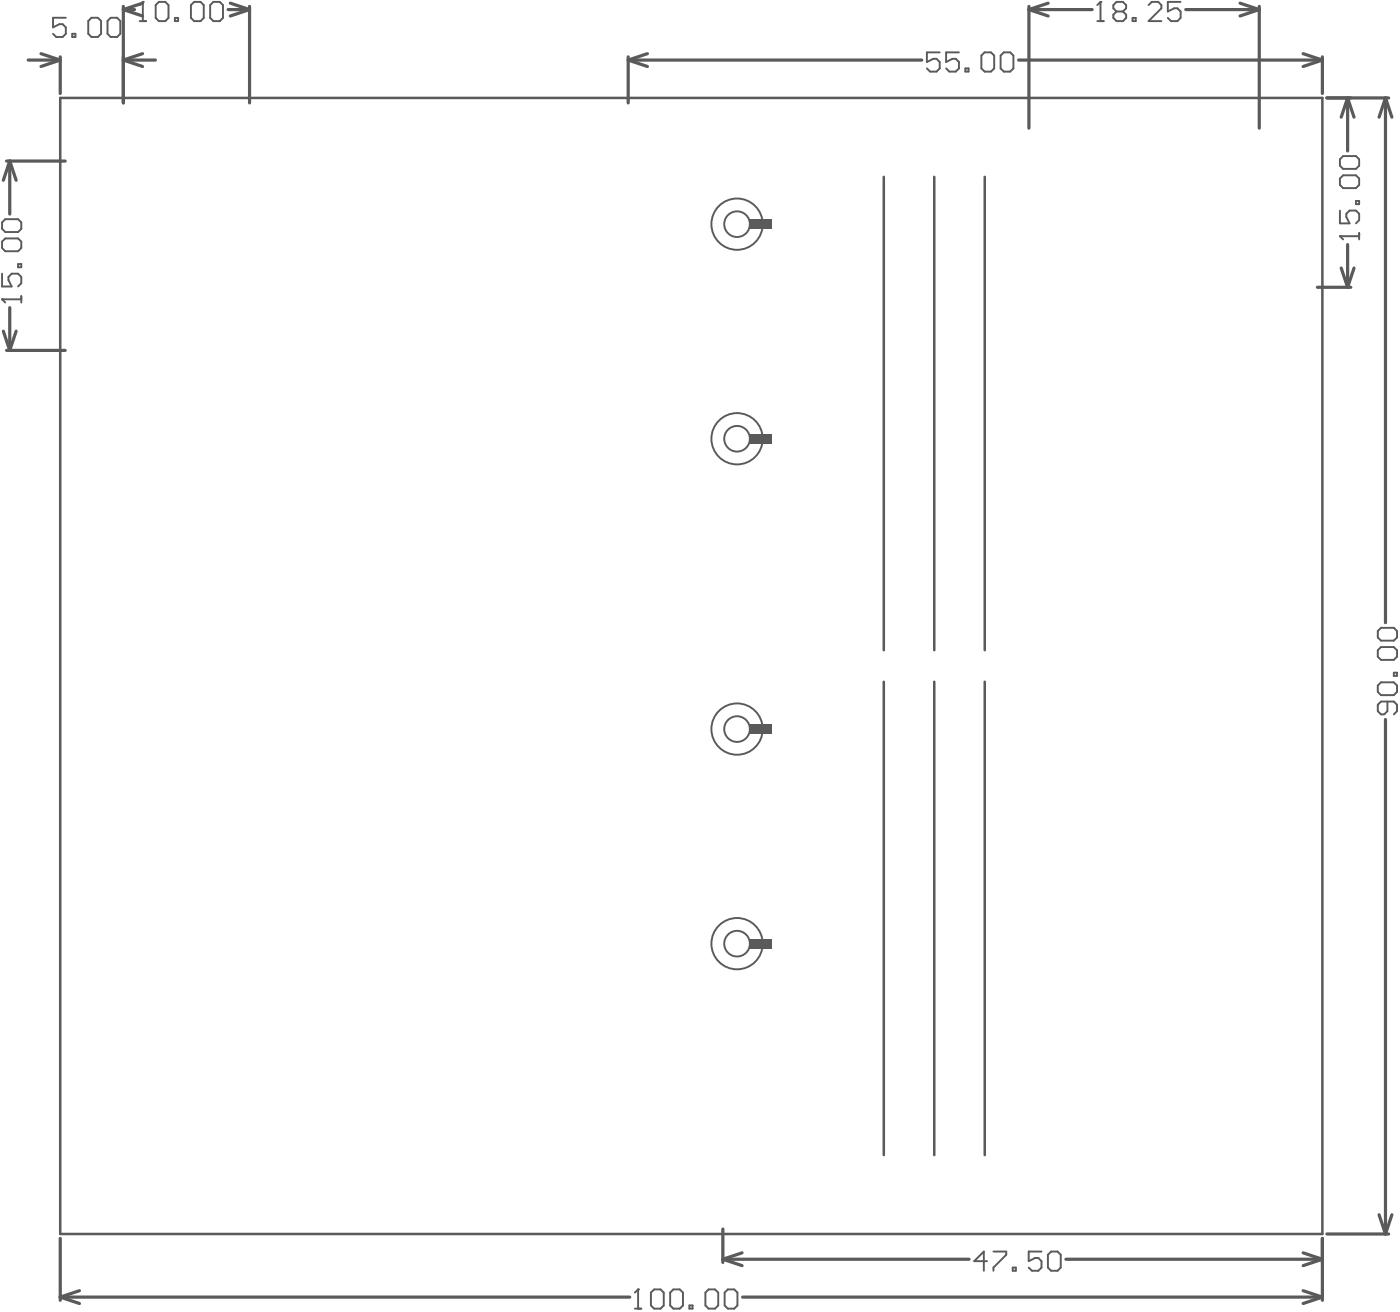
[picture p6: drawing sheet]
<svg xmlns="http://www.w3.org/2000/svg" width="369mm" height="346mm" viewBox="0 0 369 346" stroke-linecap="round" stroke-linejoin="round" font-family="sans-serif">
<path d="M15.9 25.8h333v299.7h-333zM233.2 46.6v124.9M246.5 46.6v124.9M259.8 46.6v124.9M233.2 179.8v124.9M246.5 179.8v124.9M259.8 179.8v124.9" fill="none" stroke="#5a5a5a" stroke-width=".67"/>
<g fill="none" stroke="#5a5a5a" stroke-width=".85">
<path d="M7.4 15.8h8.5M10.8 14.2l5.1 1.6M15.9 15v9.7M15.9 15.8l-5.1 1.7M32.5 1.7v25.4M32.5 15.8h8.5M32.5 2.5h3M32.5 2.5l5.1 1.7M32.5 15.8l5.1 1.7M37.6 14.2l-5.1 1.6M37.6 .8l-5.1 1.7M60.2 2.5h5.6"/>
<path d="M60.8 .8l5 1.7M65.8 1.7v25.4M65.8 2.5l-5 1.7M165.7 15v12.1M165.7 15.8h77.5M165.7 15.8l5.1 1.7M170.8 14.2l-5.1 1.6M268.7 15.8h80.2M271.5 1.7v32.1M271.5 2.5h16.6M271.5 2.5l5 1.7M276.5 .8l-5 1.7"/>
<path d="M312.8 2.5h19.4M327.2 .8l5 1.7M332.2 2.5l-5 1.7M332.2 1.7v32.1M343.8 14.2l5.1 1.6M348.9 15v9.7M348.9 15.8l-5.1 1.7M350.1 25.8h16.3M355.5 25.8l1.7 5.1M355.5 25.8v14M355.5 25.8l-1.7 5.1M365.5 25.8l-1.7 5.1"/>
<path d="M365.5 25.8v138.5M365.5 25.8l1.7 5.1M1.7 42.5h15.5M2.6 42.5v14M2.6 42.5l1.7 5.1M2.6 42.5l-1.7 5.1M347.6 75.8h8.8M353.8 70.7l1.7 5.1M355.5 64.5v11.3M357.2 70.7l-1.7 5.1M.9 87.4l1.7 5M1.7 92.4h15.5"/>
<path d="M2.6 81.2v11.2M4.3 87.4l-1.7 5M365.5 189.8v135.7M15.9 326.7v16.3M190.7 324.2v8.8M190.7 332.2l5.1 1.6M190.7 332.2h65M195.8 330.5l-5.1 1.7M281.2 332.2h67.7M343.8 330.5l5.1 1.7M348.9 326.7v16.3M348.9 332.2l-5.1 1.6"/>
<path d="M350.1 325.5h16.3M363.8 320.4l1.7 5.1M367.2 320.4l-1.7 5.1M15.9 342.1l5.1 1.7M15.9 342.1h150.2M21 340.5l-5.1 1.6M195.9 342.1h153M343.8 340.5l5.1 1.6M348.9 342.1l-5.1 1.7"/>
</g>
<g fill="#5a5a5a">
<path d="M197.6 247.6h6v2.6h-6z" fill-rule="evenodd"/>
<path d="M197.6 114.5h6v2.5h-6z" fill-rule="evenodd"/>
<path d="M197.6 57.9h6v2.5h-6z" fill-rule="evenodd"/>
<path d="M197.6 191h6v2.6h-6z" fill-rule="evenodd"/>
</g>
<path d="M247.9 13.8h-3.4v2.6l1.7-.9h.9l.8 .9v1.6l-.8 .9h-1.7l-.9-.9M253 13.8h-3.4v2.6l1.7-.9h.8l.9 .9v1.6l-.9 .9h-1.6l-.9-.9M254.7 18h.8v.9h-.8zM258.9 14.7l.9-.9h1.6l.9 .9v3.3l-.9 .9h-1.6l-.9-.9zM264 14.7l.8-.9h1.7l.9 .9v3.3l-.9 .9h-1.7l-.8-.9zM.5 79h5.1M5.6 78.1v1.7" fill="none" stroke="#5a5a5a" stroke-width=".51"/>
<circle cx=".5" cy="79" r=".25" fill="#5a5a5a"/>
<path d="M.5 58.7l.9-.9h3.4l.8 .9v1.7l-.8 .8h-3.4l-.9-.8zM.5 79l.9 .8M.5 63.7l.9-.8h3.4l.8 .8v1.7l-.8 .9h-3.4l-.9-.9zM.5 72.2v3.4h2.6l-.9-1.7v-.9l.9-.8h1.7l.8 .8v1.7l-.8 .9M4.8 69.7h.8v.8h-.8zM353.5 62.3h5.1M358.6 61.5v1.7M363.5 166.5l.8-.9h3.4l.9 .9v1.6l-.9 .9h-3.4l-.8-.9zM363.5 171.5l.8-.8h3.4l.9 .8v1.7l-.9 .9h-3.4l-.8-.9zM367.7 177.4h.9v.9h-.9zM363.5 180.8l.8-.8h3.4l.9 .8v1.7l-.9 .9h-3.4l-.8-.9zM366 185.1v2.5l-.8 .8h-.9l-.8-.8v-1.7l.8-.8h3.4l.9 .8v1.7l-.9 .8" fill="none" stroke="#5a5a5a" stroke-width=".51"/>
<circle cx="353.5" cy="62.3" r=".25" fill="#5a5a5a"/>
<path d="M36.8 5.6h1.7M37.7 .5v5.1M353.5 42l.9-.8h3.3l.9 .8v1.7l-.9 .9h-3.3l-.9-.9zM353.5 47.1l.9-.9h3.3l.9 .9v1.7l-.9 .8h-3.3l-.9-.8zM353.5 55.5v3.4h2.5l-.8-1.7v-.8l.8-.9h1.7l.9 .9v1.7l-.9 .8M357.7 53h.9v.9h-.9zM353.5 62.3l.9 .9" fill="none" stroke="#5a5a5a" stroke-width=".51"/>
<circle cx="37.7" cy=".5" r=".25" fill="#5a5a5a"/>
<g fill="none" stroke="#5a5a5a" stroke-width=".51">
<path d="M17.4 4.7h-3.4v2.5l1.7-.8h.8l.9 .8v1.7l-.9 .9h-1.7l-.8-.9M19.1 8.9h.8v.9h-.8zM23.3 5.5l.8-.8h1.7l.9 .8v3.4l-.9 .9h-1.7l-.8-.9zM28.4 5.5l.8-.8h1.7l.8 .8v3.4l-.8 .9h-1.7l-.8-.9zM37.7 .5l-.9 .8M41.1 1.3l.8-.8h1.7l.9 .8v3.4l-.9 .9h-1.7l-.8-.9zM46.1 4.7h.9v.9h-.9zM50.4 1.3l.8-.8h1.7l.9 .8v3.4l-.9 .9h-1.7l-.8-.9zM55.4 1.3l.9-.8h1.7l.8 .8v3.4l-.8 .9h-1.7l-.9-.9zM289.5 5.6h1.7M290.3 .5v5.1M260.4 332.7h-3.4l2.6-2.6v5.1"/>
<path d="M262.1 330.1h3.4v.9l-3.4 3.4v.8M267.2 334.4h.8v.8h-.8zM274.8 330.1h-3.4v2.6l1.7-.9h.8l.9 .9v1.7l-.9 .8h-1.7l-.8-.8M276.5 331l.8-.9h1.7l.9 .9v3.4l-.9 .8h-1.7l-.8-.8z"/>
</g>
<circle cx="290.3" cy=".5" r=".25" fill="#5a5a5a"/>
<path d="M290.3 .5l-.8 .8M294.6 3l-.9-.8v-.9l.9-.8h1.7l.8 .8v.9l-.8 .8M294.6 3l-.9 .9v.8l.9 .9h1.7l.8-.9v-.8l-.8-.9M294.6 3h1.7M298.8 4.7h.8v.9h-.8zM303 1.3l.9-.8h1.7l.8 .8v.9l-3.4 3.4h3.4M311.5 .5h-3.4v2.5l1.7-.8h.8l.9 .8v1.7l-.9 .9h-1.7l-.8-.9M167.5 345.2h1.7M168.3 340.1v5.1" fill="none" stroke="#5a5a5a" stroke-width=".51"/>
<circle cx="168.3" cy="340.1" r=".25" fill="#5a5a5a"/>
<g fill="none" stroke="#5a5a5a" stroke-width=".51">
<path d="M168.3 340.1l-.8 .9M171.7 341l.9-.9h1.7l.8 .9v3.3l-.8 .9h-1.7l-.9-.9zM176.8 341l.8-.9h1.7l.9 .9v3.3l-.9 .9h-1.7l-.8-.9zM181.9 344.3h.8v.9h-.8zM186.1 341l.8-.9h1.7l.9 .9v3.3l-.9 .9h-1.7l-.8-.9zM191.2 341l.8-.9h1.7l.9 .9v3.3l-.9 .9h-1.7l-.8-.9z"/>
<circle cx="194.5" cy="59.1" r="6.8"/>
<circle cx="194.5" cy="59.1" r="3.4"/>
<circle cx="194.5" cy="115.7" r="6.8"/>
<circle cx="194.5" cy="115.7" r="3.4"/>
<circle cx="194.5" cy="192.3" r="6.8"/>
<circle cx="194.5" cy="192.3" r="3.4"/>
<circle cx="194.5" cy="248.9" r="6.8"/>
<circle cx="194.5" cy="248.9" r="3.4"/>
</g>
</svg>
